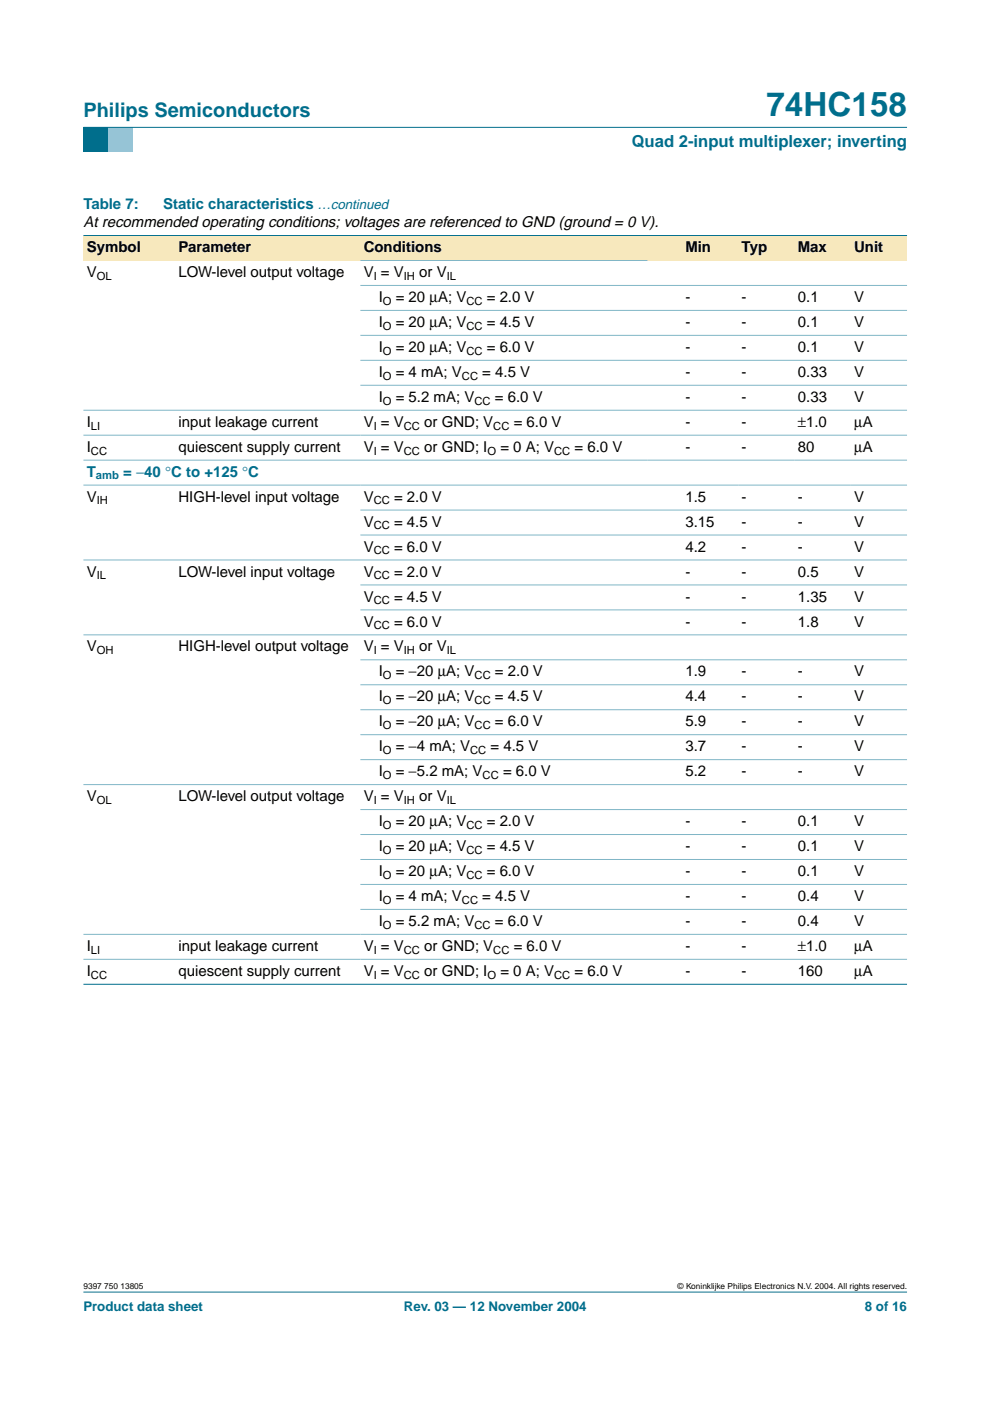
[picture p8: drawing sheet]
<svg xmlns="http://www.w3.org/2000/svg" width="210mm" height="297mm" viewBox="0 0 210 297" stroke-linecap="round" stroke-linejoin="round" font-family="sans-serif">
<defs><g id="words">
<text font-size="7.1" fill="#006e8c" x="162.5" y="24.7">74HC158</text>
<text font-size="4.2" fill="#006e8c" x="17.7" y="24.9">Philips Semiconductors</text>
<text font-size="3.5" fill="#006e8c" x="133.9" y="31.1">Quad 2-input multiplexer; inverting</text>
<g font-size="3.2" fill="#006e8c">
<text x="17.7" y="44.3">Table 7:</text>
<text x="34.6" y="44.3">Static characteristics …continued</text>
<text x="18.4" y="101.1">T</text>
<text x="26.1" y="101.1">= −40 °C to +125 °C</text>
</g>
<g font-size="3.2">
<text x="17.7" y="48.2">At recommended operating conditions; voltages are referenced to GND (ground = 0 V).</text>
<text x="18.4" y="53.5">Symbol</text>
<text x="37.8" y="53.5">Parameter</text>
<text x="77.1" y="53.5">Conditions</text>
<text x="145.3" y="53.5">Min</text>
<text x="157.2" y="53.5">Typ</text>
<text x="169.2" y="53.5">Max</text>
<text x="181.1" y="53.5">Unit</text>
<text x="18.4" y="58.8">V</text>
<text x="37.8" y="58.8">LOW-level output voltage</text>
<text x="77.1" y="58.8">V = V</text>
<text x="88.9" y="58.8">or V</text>
<text x="80.3" y="64">I</text>
<text x="83.9" y="64">= 20 µA; V</text>
<text x="103.2" y="64">= 2.0 V</text>
<text x="145.3" y="64">-</text>
<text x="157.2" y="64">-</text>
<text x="169.2" y="64">0.1</text>
<text x="181.1" y="64">V</text>
<text x="80.3" y="69.3">I</text>
<text x="83.9" y="69.3">= 20 µA; V</text>
<text x="103.2" y="69.3">= 4.5 V</text>
<text x="145.3" y="69.3">-</text>
<text x="157.2" y="69.3">-</text>
<text x="169.2" y="69.3">0.1</text>
<text x="181.1" y="69.3">V</text>
<text x="80.3" y="74.6">I</text>
<text x="83.9" y="74.6">= 20 µA; V</text>
<text x="103.2" y="74.6">= 6.0 V</text>
<text x="145.3" y="74.6">-</text>
<text x="157.2" y="74.6">-</text>
<text x="169.2" y="74.6">0.1</text>
<text x="181.1" y="74.6">V</text>
<text x="80.3" y="79.9">I</text>
<text x="83.9" y="79.9">= 4 mA; V</text>
<text x="102.3" y="79.9">= 4.5 V</text>
<text x="145.3" y="79.9">-</text>
<text x="157.2" y="79.9">-</text>
<text x="169.2" y="79.9">0.33</text>
<text x="181.1" y="79.9">V</text>
<text x="80.3" y="85.2">I</text>
<text x="83.9" y="85.2">= 5.2 mA; V</text>
<text x="104.9" y="85.2">= 6.0 V</text>
<text x="145.3" y="85.2">-</text>
<text x="157.2" y="85.2">-</text>
<text x="169.2" y="85.2">0.33</text>
<text x="181.1" y="85.2">V</text>
<text x="18.4" y="90.5">I</text>
<text x="18.4" y="95.8">I</text>
<text x="37.8" y="90.5">input leakage current</text>
<text x="37.8" y="95.8">quiescent supply current</text>
<text x="77.1" y="95.8">V = V</text>
<text x="77.1" y="90.5">V = V</text>
<text x="90" y="90.5">or GND; V</text>
<text x="90" y="95.8">or GND; I</text>
<text x="106.1" y="95.8">= 0 A; V</text>
<text x="108.9" y="90.5">= 6.0 V</text>
<text x="121.8" y="95.8">= 6.0 V</text>
<text x="145.3" y="95.8">-</text>
<text x="145.3" y="90.5">-</text>
<text x="157.2" y="95.8">-</text>
<text x="157.2" y="90.5">-</text>
<text x="169.2" y="90.5">±1.0</text>
<text x="169.2" y="95.8">80</text>
<text x="181.1" y="95.8">µA</text>
<text x="181.1" y="90.5">µA</text>
<text x="18.4" y="106.4">V</text>
<text x="37.8" y="106.4">HIGH-level input voltage</text>
<text x="77.1" y="106.4">V</text>
<text x="83.6" y="106.4">= 2.0 V</text>
<text x="145.3" y="106.4">1.5</text>
<text x="157.2" y="106.4">-</text>
<text x="169.2" y="106.4">-</text>
<text x="181.1" y="106.4">V</text>
<text x="77.1" y="111.7">V</text>
<text x="83.6" y="111.7">= 4.5 V</text>
<text x="145.3" y="111.7">3.15</text>
<text x="157.2" y="111.7">-</text>
<text x="169.2" y="111.7">-</text>
<text x="181.1" y="111.7">V</text>
<text x="77.1" y="117">V</text>
<text x="83.6" y="117">= 6.0 V</text>
<text x="145.3" y="117">4.2</text>
<text x="157.2" y="117">-</text>
<text x="169.2" y="117">-</text>
<text x="181.1" y="117">V</text>
<text x="18.4" y="122.3">V</text>
<text x="37.8" y="122.3">LOW-level input voltage</text>
<text x="77.1" y="122.3">V</text>
<text x="83.6" y="122.3">= 2.0 V</text>
<text x="145.3" y="122.3">-</text>
<text x="157.2" y="122.3">-</text>
<text x="169.2" y="122.3">0.5</text>
<text x="181.1" y="122.3">V</text>
<text x="77.1" y="127.5">V</text>
<text x="83.6" y="127.5">= 4.5 V</text>
<text x="145.3" y="127.5">-</text>
<text x="157.2" y="127.5">-</text>
<text x="169.2" y="127.5">1.35</text>
<text x="181.1" y="127.5">V</text>
<text x="77.1" y="132.8">V</text>
<text x="83.6" y="132.8">= 6.0 V</text>
<text x="145.3" y="132.8">-</text>
<text x="157.2" y="132.8">-</text>
<text x="169.2" y="132.8">1.8</text>
<text x="181.1" y="132.8">V</text>
<text x="18.4" y="138.1">V</text>
<text x="37.8" y="138.1">HIGH-level output voltage</text>
<text x="77.1" y="138.1">V = V</text>
<text x="80.3" y="143.4">I</text>
<text x="83.9" y="143.4">= −20 µA; V</text>
<text x="88.9" y="138.1">or V</text>
<text x="104.9" y="143.4">= 2.0 V</text>
<text x="145.3" y="143.4">1.9</text>
<text x="157.2" y="143.4">-</text>
<text x="169.2" y="143.4">-</text>
<text x="181.1" y="143.4">V</text>
<text x="80.3" y="148.7">I</text>
<text x="83.9" y="148.7">= −20 µA; V</text>
<text x="104.9" y="148.7">= 4.5 V</text>
<text x="145.3" y="148.7">4.4</text>
<text x="157.2" y="148.7">-</text>
<text x="169.2" y="148.7">-</text>
<text x="181.1" y="148.7">V</text>
<text x="80.3" y="154">I</text>
<text x="83.9" y="154">= −20 µA; V</text>
<text x="104.9" y="154">= 6.0 V</text>
<text x="145.3" y="154">5.9</text>
<text x="157.2" y="154">-</text>
<text x="169.2" y="154">-</text>
<text x="181.1" y="154">V</text>
<text x="80.3" y="159.3">I</text>
<text x="83.9" y="159.3">= −4 mA; V</text>
<text x="104" y="159.3">= 4.5 V</text>
<text x="145.3" y="159.3">3.7</text>
<text x="157.2" y="159.3">-</text>
<text x="169.2" y="159.3">-</text>
<text x="181.1" y="159.3">V</text>
<text x="80.3" y="164.6">I</text>
<text x="83.9" y="164.6">= −5.2 mA; V</text>
<text x="106.6" y="164.6">= 6.0 V</text>
<text x="145.3" y="164.6">5.2</text>
<text x="157.2" y="164.6">-</text>
<text x="169.2" y="164.6">-</text>
<text x="181.1" y="164.6">V</text>
<text x="18.4" y="169.9">V</text>
<text x="37.8" y="169.9">LOW-level output voltage</text>
<text x="77.1" y="169.9">V = V</text>
<text x="88.9" y="169.9">or V</text>
<text x="80.3" y="175.2">I</text>
<text x="83.9" y="175.2">= 20 µA; V</text>
<text x="103.2" y="175.2">= 2.0 V</text>
<text x="145.3" y="175.2">-</text>
<text x="157.2" y="175.2">-</text>
<text x="169.2" y="175.2">0.1</text>
<text x="181.1" y="175.2">V</text>
<text x="80.3" y="180.5">I</text>
<text x="80.3" y="185.8">I</text>
<text x="83.9" y="180.5">= 20 µA; V</text>
<text x="83.9" y="185.8">= 20 µA; V</text>
<text x="103.2" y="180.5">= 4.5 V</text>
<text x="103.2" y="185.8">= 6.0 V</text>
<text x="145.3" y="180.5">-</text>
<text x="145.3" y="185.8">-</text>
<text x="157.2" y="180.5">-</text>
<text x="157.2" y="185.8">-</text>
<text x="169.2" y="180.5">0.1</text>
<text x="169.2" y="185.8">0.1</text>
<text x="181.1" y="180.5">V</text>
<text x="181.1" y="185.8">V</text>
<text x="80.3" y="191">I</text>
<text x="83.9" y="191">= 4 mA; V</text>
<text x="102.3" y="191">= 4.5 V</text>
<text x="145.3" y="191">-</text>
<text x="157.2" y="191">-</text>
<text x="169.2" y="191">0.4</text>
<text x="181.1" y="191">V</text>
<text x="80.3" y="196.3">I</text>
<text x="83.9" y="196.3">= 5.2 mA; V</text>
<text x="104.9" y="196.3">= 6.0 V</text>
<text x="145.3" y="196.3">-</text>
<text x="157.2" y="196.3">-</text>
<text x="169.2" y="196.3">0.4</text>
<text x="181.1" y="196.3">V</text>
<text x="18.4" y="201.6">I</text>
<text x="37.8" y="201.6">input leakage current</text>
<text x="77.1" y="201.6">V = V</text>
<text x="90" y="201.6">or GND; V</text>
<text x="108.9" y="201.6">= 6.0 V</text>
<text x="145.3" y="201.6">-</text>
<text x="157.2" y="201.6">-</text>
<text x="169.2" y="201.6">±1.0</text>
<text x="181.1" y="201.6">µA</text>
<text x="18.4" y="206.9">I</text>
<text x="37.8" y="206.9">quiescent supply current</text>
<text x="77.1" y="206.9">V = V</text>
<text x="90" y="206.9">or GND; I</text>
<text x="106.1" y="206.9">= 0 A; V</text>
<text x="121.8" y="206.9">= 6.0 V</text>
<text x="145.3" y="206.9">-</text>
<text x="157.2" y="206.9">-</text>
<text x="169.2" y="206.9">160</text>
<text x="181.1" y="206.9">µA</text>
</g>
<g font-size="2.8" fill="#006e8c">
<text x="17.7" y="278">Product data sheet</text>
<text x="85.6" y="278">Rev. 03 — 12 November 2004</text>
<text x="183.4" y="278">8 of 16</text>
</g>
<g font-size="2.4">
<text x="20.5" y="59.3">OL</text>
<text x="79.2" y="59.3">I</text>
<text x="85.6" y="59.3">IH</text>
<text x="94.7" y="59.3">IL</text>
<text x="81.2" y="64.6">O</text>
<text x="98.9" y="64.6">CC</text>
<text x="81.2" y="69.9">O</text>
<text x="98.9" y="69.9">CC</text>
<text x="81.2" y="75.2">O</text>
<text x="98.9" y="75.2">CC</text>
<text x="81.2" y="80.5">O</text>
<text x="97.9" y="80.5">CC</text>
<text x="81.2" y="85.8">O</text>
<text x="100.6" y="85.8">CC</text>
<text x="19.3" y="91.1">LI</text>
<text x="79.2" y="91.1">I</text>
<text x="85.6" y="91.1">CC</text>
<text x="104.6" y="91.1">CC</text>
<text x="19.3" y="96.4">CC</text>
<text x="79.2" y="96.4">I</text>
<text x="85.6" y="96.4">CC</text>
<text x="103.4" y="96.4">O</text>
<text x="117.5" y="96.4">CC</text>
<text x="20.5" y="107">IH</text>
<text x="79.2" y="107">CC</text>
<text x="79.2" y="112.2">CC</text>
<text x="79.2" y="117.5">CC</text>
<text x="20.5" y="122.8">IL</text>
<text x="79.2" y="122.8">CC</text>
<text x="79.2" y="128.1">CC</text>
<text x="79.2" y="133.4">CC</text>
<text x="20.5" y="138.7">OH</text>
<text x="79.2" y="138.7">I</text>
<text x="81.2" y="144">O</text>
<text x="85.6" y="138.7">IH</text>
<text x="94.7" y="138.7">IL</text>
<text x="100.6" y="144">CC</text>
<text x="81.2" y="149.3">O</text>
<text x="100.6" y="149.3">CC</text>
<text x="81.2" y="154.6">O</text>
<text x="100.6" y="154.6">CC</text>
<text x="81.2" y="159.9">O</text>
<text x="99.7" y="159.9">CC</text>
<text x="81.2" y="165.2">O</text>
<text x="102.3" y="165.2">CC</text>
<text x="20.5" y="170.5">OL</text>
<text x="79.2" y="170.5">I</text>
<text x="85.6" y="170.5">IH</text>
<text x="94.7" y="170.5">IL</text>
<text x="81.2" y="175.7">O</text>
<text x="98.9" y="175.7">CC</text>
<text x="81.2" y="181">O</text>
<text x="98.9" y="181">CC</text>
<text x="81.2" y="186.3">O</text>
<text x="81.2" y="191.6">O</text>
<text x="97.9" y="191.6">CC</text>
<text x="98.9" y="186.3">CC</text>
<text x="81.2" y="196.9">O</text>
<text x="100.6" y="196.9">CC</text>
<text x="19.3" y="202.2">LI</text>
<text x="79.2" y="202.2">I</text>
<text x="85.6" y="202.2">CC</text>
<text x="104.6" y="202.2">CC</text>
<text x="19.3" y="207.5">CC</text>
<text x="79.2" y="207.5">I</text>
<text x="85.6" y="207.5">CC</text>
<text x="103.4" y="207.5">O</text>
<text x="117.5" y="207.5">CC</text>
</g>
<text font-size="2.4" fill="#006e8c" x="20.3" y="101.7">amb</text>
<g font-size="1.8">
<text x="17.7" y="273.4">9397 750 13805</text>
<text x="143.7" y="273.4">© Koninklijke Philips Electronics N.V. 2004. All rights reserved.</text>
</g>
</g></defs>
<path d="M17.7 273.9h174.6z" fill="#006e8c" stroke="#006e8c" stroke-width=".21"/>
<path d="M17.7 27h5.3v5.3h-5.3z" fill-rule="evenodd" fill="#006e8c"/>
<path d="M23 27h5.3v5.3h-5.3z" fill-rule="evenodd" fill="#96c4d6"/>
<path d="M17.7 27h174.6z" fill="#006e8c" stroke="#006e8c" stroke-width=".21"/>
<g fill="#f7e8bd">
<path d="M17.7 49.9h19.4v5.3h-19.4z" fill-rule="evenodd"/>
<path d="M37.1 49.9h39.3v5.3h-39.3z" fill-rule="evenodd"/>
<path d="M76.4 49.9h60.9v5.3h-60.9z" fill-rule="evenodd"/>
<path d="M137.3 49.9h7.3v5.3h-7.3z" fill-rule="evenodd"/>
<path d="M144.6 49.9h11.9v5.3h-11.9z" fill-rule="evenodd"/>
<path d="M156.5 49.9h12v5.3h-12z" fill-rule="evenodd"/>
<path d="M168.5 49.9h11.9v5.3h-11.9z" fill-rule="evenodd"/>
<path d="M180.4 49.9h11.9v5.3h-11.9z" fill-rule="evenodd"/>
</g>
<g fill="#006e8c" stroke="#006e8c" stroke-width=".21">
<path d="M17.7 49.9h174.6z"/>
<path d="M17.7 208.7h174.6z"/>
</g>
<g fill="#80b6c6" stroke="#80b6c6" stroke-width=".21">
<path d="M76.4 55.2h60.9z"/>
<path d="M76.4 60.5h115.9z"/>
<path d="M76.4 65.8h115.9z"/>
<path d="M76.4 71.1h115.9z"/>
<path d="M76.4 76.4h115.9z"/>
<path d="M76.4 81.7h115.9z"/>
<path d="M17.7 87h58.7z"/>
<path d="M76.4 87h115.9z"/>
<path d="M17.7 92.3h58.7z"/>
<path d="M76.4 92.3h115.9z"/>
<path d="M17.7 97.6h119.6z"/>
<path d="M137.3 97.6h31.2z"/>
<path d="M168.5 97.6h23.8z"/>
<path d="M17.7 102.9h58.7z"/>
<path d="M76.4 102.9h80.1z"/>
<path d="M156.5 102.9h23.9z"/>
<path d="M180.4 102.9h11.9z"/>
<path d="M76.4 108.1h115.9z"/>
<path d="M76.4 113.4h115.9z"/>
<path d="M17.7 118.7h174.6z"/>
<path d="M76.4 124h115.9z"/>
<path d="M76.4 129.3h115.9z"/>
<path d="M17.7 134.6h174.6z"/>
<path d="M76.4 139.9h115.9z"/>
<path d="M76.4 145.2h115.9z"/>
<path d="M76.4 150.5h115.9z"/>
<path d="M76.4 155.8h115.9z"/>
<path d="M76.4 161.1h115.9z"/>
<path d="M17.7 166.4h174.6z"/>
<path d="M76.4 171.6h115.9z"/>
<path d="M76.4 176.9h115.9z"/>
<path d="M76.4 182.2h115.9z"/>
<path d="M76.4 187.5h115.9z"/>
<path d="M76.4 192.8h115.9z"/>
<path d="M17.7 198.1h58.7z"/>
<path d="M76.4 198.1h115.9z"/>
<path d="M17.7 203.4h58.7z"/>
<path d="M76.4 203.4h115.9z"/>
</g>
<use href="#words"/>
</svg>
